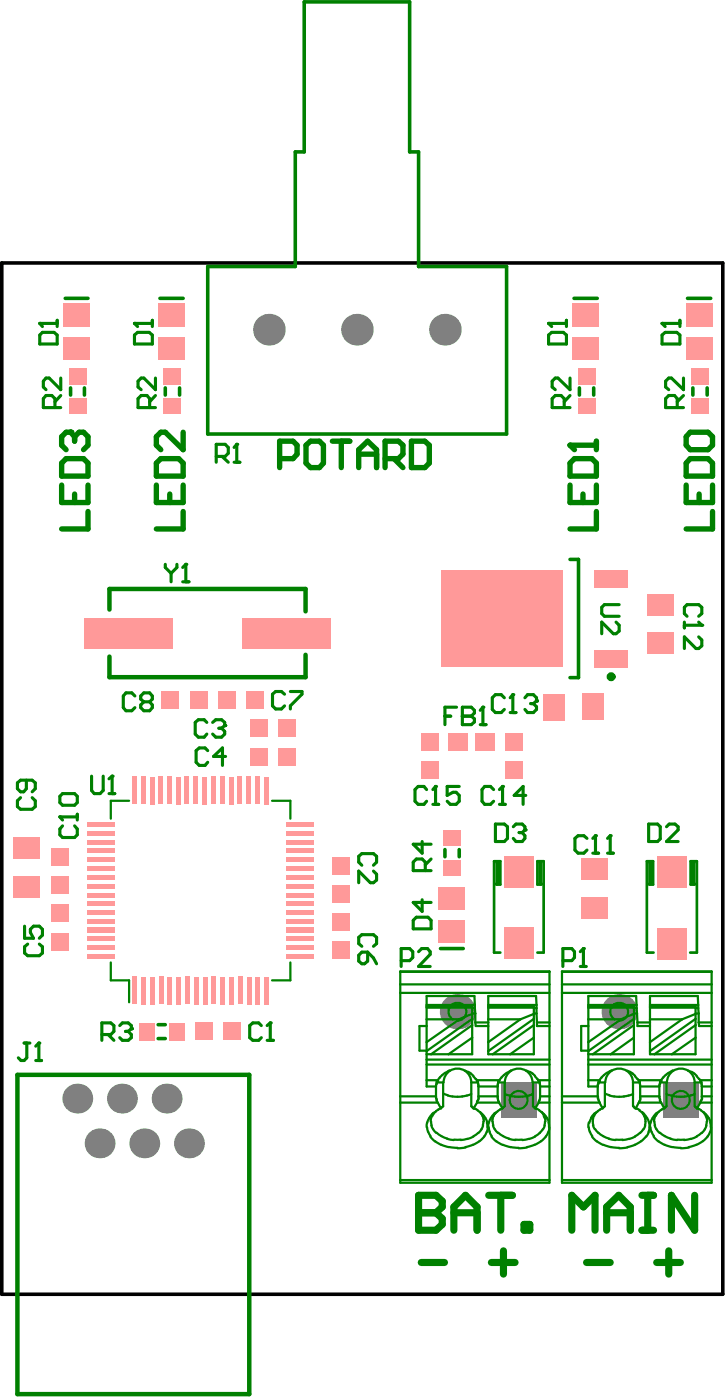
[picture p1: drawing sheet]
<svg xmlns="http://www.w3.org/2000/svg" width="69mm" height="132mm" viewBox="0 0 69 132" stroke-linecap="round" stroke-linejoin="round" font-family="sans-serif">
<path d="M.2 24.8h68.1v97.5h-68.1z" fill="none" stroke="#808080" stroke-width=".09"/>
<path d="M.2 24.8h68.1v97.5h-68.1z" fill="none" stroke="#000" stroke-width=".34"/>
<g fill="#808080">
<circle cx="13.6" cy="108" r="1.41"/>
<circle cx="11.5" cy="103.8" r="1.41"/>
<circle cx="7.3" cy="103.8" r="1.41"/>
<circle cx="15.7" cy="103.8" r="1.41"/>
<circle cx="25.4" cy="31.2" r="1.5"/>
<circle cx="33.7" cy="31.2" r="1.5"/>
<circle cx="9.4" cy="108" r="1.41"/>
<circle cx="17.9" cy="108" r="1.41"/>
<circle cx="43.2" cy="95.6" r="1.67"/>
<circle cx="58.5" cy="95.6" r="1.67"/>
<circle cx="42" cy="31.2" r="1.5"/>
</g>
<g fill="#808080">
<path d="M47.4 102.3h3.3v3.3h-3.3z" fill-rule="evenodd"/>
<path d="M62.6 102.3h3.4v3.3h-3.4z" fill-rule="evenodd"/>
</g>
<g fill="#f99">
<path d="M6.5 37.7h1.6v1.5h-1.6z" fill-rule="evenodd"/>
<path d="M12.5 73.4h.4v2.6h-.4z" fill-rule="evenodd"/>
<path d="M13.3 73.4h.5v2.6h-.5z" fill-rule="evenodd"/>
<path d="M14.1 73.4h.5v2.6h-.5z" fill-rule="evenodd"/>
<path d="M15.8 73.4h.5v2.6h-.5z" fill-rule="evenodd"/>
<path d="M16.6 73.4h.5v2.6h-.5z" fill-rule="evenodd"/>
<path d="M17.4 73.4h.5v2.6h-.5z" fill-rule="evenodd"/>
<path d="M19.1 73.4h.5v2.6h-.5z" fill-rule="evenodd"/>
<path d="M19.9 73.4h.5v2.6h-.5z" fill-rule="evenodd"/>
<path d="M20.8 73.4h.4v2.6h-.4z" fill-rule="evenodd"/>
<path d="M22.4 73.4h.5v2.6h-.5z" fill-rule="evenodd"/>
<path d="M23.3 73.4h.4v2.6h-.4z" fill-rule="evenodd"/>
<path d="M24.1 73.4h.5v2.6h-.5z" fill-rule="evenodd"/>
<path d="M23.6 70.7h1.7v1.6h-1.7z" fill-rule="evenodd"/>
<path d="M23.6 68h1.7v1.7h-1.7z" fill-rule="evenodd"/>
<path d="M26.3 70.7h1.6v1.6h-1.6z" fill-rule="evenodd"/>
<path d="M26.3 68h1.6v1.7h-1.6z" fill-rule="evenodd"/>
<path d="M6.5 34.8h1.6v1.6h-1.6z" fill-rule="evenodd"/>
<path d="M13.2 96.7h1.4v1.6h-1.4z" fill-rule="evenodd"/>
<path d="M14.2 92.3h.4v2.6h-.4z" fill-rule="evenodd"/>
<path d="M13.3 92.3h.5v2.6h-.5z" fill-rule="evenodd"/>
<path d="M12.5 92.3h.5v2.6h-.5z" fill-rule="evenodd"/>
<path d="M16 96.7h1.5v1.6h-1.5z" fill-rule="evenodd"/>
<path d="M17.5 92.3h.4v2.6h-.4z" fill-rule="evenodd"/>
<path d="M16.7 92.3h.4v2.6h-.4z" fill-rule="evenodd"/>
<path d="M15.8 92.3h.5v2.6h-.5z" fill-rule="evenodd"/>
<path d="M20.8 92.3h.5v2.6h-.5z" fill-rule="evenodd"/>
<path d="M20 92.3h.4v2.6h-.4z" fill-rule="evenodd"/>
<path d="M19.2 92.3h.4v2.6h-.4z" fill-rule="evenodd"/>
<path d="M24.1 92.3h.5v2.6h-.5z" fill-rule="evenodd"/>
<path d="M23.3 92.3h.5v2.6h-.5z" fill-rule="evenodd"/>
<path d="M22.5 92.3h.4v2.6h-.4z" fill-rule="evenodd"/>
<path d="M23.3 65.3h1.6v1.7h-1.6z" fill-rule="evenodd"/>
<path d="M39.8 69.3h1.6v1.7h-1.6z" fill-rule="evenodd"/>
<path d="M39.8 71.9h1.6v1.7h-1.6z" fill-rule="evenodd"/>
<path d="M8.2 89.3h2.6v.5h-2.6z" fill-rule="evenodd"/>
<path d="M8.2 88.5h2.6v.5h-2.6z" fill-rule="evenodd"/>
<path d="M8.2 87.6h2.6v.6h-2.6z" fill-rule="evenodd"/>
<path d="M4.8 88.2h1.7v1.6h-1.7z" fill-rule="evenodd"/>
<path d="M8.2 86h2.6v.5h-2.6z" fill-rule="evenodd"/>
<path d="M8.2 85.1h2.6v.5h-2.6z" fill-rule="evenodd"/>
<path d="M8.2 84.3h2.6v.5h-2.6z" fill-rule="evenodd"/>
<path d="M8.2 82.7h2.6v.4h-2.6z" fill-rule="evenodd"/>
<path d="M8.2 81.8h2.6v.5h-2.6z" fill-rule="evenodd"/>
<path d="M8.2 81h2.6v.5h-2.6z" fill-rule="evenodd"/>
<path d="M8.2 80.2h2.6v.4h-2.6z" fill-rule="evenodd"/>
<path d="M8.2 79.4h2.6v.4h-2.6z" fill-rule="evenodd"/>
<path d="M8.2 78.5h2.6v.5h-2.6z" fill-rule="evenodd"/>
<path d="M8.2 77.7h2.6v.4h-2.6z" fill-rule="evenodd"/>
<path d="M14.9 73.4h.5v2.6h-.5z" fill-rule="evenodd"/>
<path d="M18.3 73.4h.4v2.6h-.4z" fill-rule="evenodd"/>
<path d="M21.6 73.4h.5v2.6h-.5z" fill-rule="evenodd"/>
<path d="M24.9 73.4h.5v2.6h-.5z" fill-rule="evenodd"/>
<path d="M15.4 37.7h1.7v1.5h-1.7z" fill-rule="evenodd"/>
<path d="M31.4 83.7h1.7v1.6h-1.7z" fill-rule="evenodd"/>
<path d="M31.4 81h1.7v1.7h-1.7z" fill-rule="evenodd"/>
<path d="M41.5 87h2.4v2.1h-2.4z" fill-rule="evenodd"/>
<path d="M41.5 83.8h2.4v2.2h-2.4z" fill-rule="evenodd"/>
<path d="M41.9 81.3h1.7v1.4h-1.7z" fill-rule="evenodd"/>
<path d="M55 81.1h2.5v2h-2.5z" fill-rule="evenodd"/>
<path d="M56.2 53.9h3.2v1.6h-3.2z" fill-rule="evenodd"/>
<path d="M65.3 37.7h1.7v1.5h-1.7z" fill-rule="evenodd"/>
<path d="M54.6 37.7h1.7v1.5h-1.7z" fill-rule="evenodd"/>
<path d="M8.2 90.2h2.6v.4h-2.6z" fill-rule="evenodd"/>
<path d="M8.2 86.8h2.6v.5h-2.6z" fill-rule="evenodd"/>
<path d="M8.2 83.5h2.6v.5h-2.6z" fill-rule="evenodd"/>
<path d="M4.8 82.8h1.7v1.7h-1.7z" fill-rule="evenodd"/>
<path d="M1.3 82.8h2.5v2h-2.5z" fill-rule="evenodd"/>
<path d="M4.8 85.5h1.7v1.6h-1.7z" fill-rule="evenodd"/>
<path d="M1.3 79.1h2.5v2.1h-2.5z" fill-rule="evenodd"/>
<path d="M6 28.7h2.4v2.2h-2.4z" fill-rule="evenodd"/>
<path d="M6 31.9h2.4v2.1h-2.4z" fill-rule="evenodd"/>
<path d="M18.4 96.6h1.7v1.7h-1.7z" fill-rule="evenodd"/>
<path d="M21.1 96.6h1.7v1.7h-1.7z" fill-rule="evenodd"/>
<path d="M25 92.3h.5v2.6h-.5z" fill-rule="evenodd"/>
<path d="M21.7 92.3h.4v2.6h-.4z" fill-rule="evenodd"/>
<path d="M18.3 92.3h.5v2.6h-.5z" fill-rule="evenodd"/>
<path d="M15 92.3h.4v2.6h-.4z" fill-rule="evenodd"/>
<path d="M15.3 65.3h1.6v1.7h-1.6z" fill-rule="evenodd"/>
<path d="M17.9 65.3h1.7v1.7h-1.7z" fill-rule="evenodd"/>
<path d="M20.6 65.3h1.7v1.7h-1.7z" fill-rule="evenodd"/>
<path d="M15.4 34.8h1.7v1.6h-1.7z" fill-rule="evenodd"/>
<path d="M15 28.7h2.5v2.2h-2.5z" fill-rule="evenodd"/>
<path d="M15 31.9h2.5v2.1h-2.5z" fill-rule="evenodd"/>
<path d="M31.4 86.3h1.7v1.6h-1.7z" fill-rule="evenodd"/>
<path d="M31.4 89h1.7v1.6h-1.7z" fill-rule="evenodd"/>
<path d="M47.6 87.6h2.8v3h-2.8z" fill-rule="evenodd"/>
<path d="M41.9 78.4h1.7v1.5h-1.7z" fill-rule="evenodd"/>
<path d="M47.7 69.3h1.7v1.7h-1.7z" fill-rule="evenodd"/>
<path d="M47.7 71.9h1.7v1.7h-1.7z" fill-rule="evenodd"/>
<path d="M42.4 69.3h1.8v1.6h-1.8z" fill-rule="evenodd"/>
<path d="M44.9 69.3h1.8v1.6h-1.8z" fill-rule="evenodd"/>
<path d="M62.1 87.7h2.8v2.9h-2.8z" fill-rule="evenodd"/>
<path d="M55 84.8h2.5v2h-2.5z" fill-rule="evenodd"/>
<path d="M61.2 56.2h2.5v2h-2.5z" fill-rule="evenodd"/>
<path d="M61.2 59.8h2.5v1.9h-2.5z" fill-rule="evenodd"/>
<path d="M56.1 61.5h3.2v1.6h-3.2z" fill-rule="evenodd"/>
<path d="M65.3 34.8h1.7v1.6h-1.7z" fill-rule="evenodd"/>
<path d="M64.8 28.7h2.5v2.2h-2.5z" fill-rule="evenodd"/>
<path d="M64.8 31.9h2.5v2.1h-2.5z" fill-rule="evenodd"/>
<path d="M54.6 34.8h1.7v1.6h-1.7z" fill-rule="evenodd"/>
<path d="M4.8 80.2h1.7v1.6h-1.7z" fill-rule="evenodd"/>
<path d="M47.6 80.9h2.8v3h-2.8z" fill-rule="evenodd"/>
<path d="M51.3 65.6h2.1v2.5h-2.1z" fill-rule="evenodd"/>
<path d="M41.7 53.9h11.4v9.1h-11.4z" fill-rule="evenodd"/>
<path d="M62.1 80.9h2.8v2.9h-2.8z" fill-rule="evenodd"/>
<path d="M55 65.6h2v2.5h-2z" fill-rule="evenodd"/>
<path d="M27.1 87.6h2.6v.6h-2.6z" fill-rule="evenodd"/>
<path d="M27.1 88.5h2.6v.5h-2.6z" fill-rule="evenodd"/>
<path d="M27.1 89.3h2.6v.5h-2.6z" fill-rule="evenodd"/>
<path d="M27.1 84.3h2.6v.5h-2.6z" fill-rule="evenodd"/>
<path d="M27.1 85.1h2.6v.5h-2.6z" fill-rule="evenodd"/>
<path d="M27.1 86h2.6v.5h-2.6z" fill-rule="evenodd"/>
<path d="M27.1 80.2h2.6v.4h-2.6z" fill-rule="evenodd"/>
<path d="M27.1 81h2.6v.5h-2.6z" fill-rule="evenodd"/>
<path d="M27.1 81.8h2.6v.5h-2.6z" fill-rule="evenodd"/>
<path d="M27.1 82.7h2.6v.4h-2.6z" fill-rule="evenodd"/>
<path d="M27.1 77.7h2.6v.4h-2.6z" fill-rule="evenodd"/>
<path d="M27.1 78.5h2.6v.5h-2.6z" fill-rule="evenodd"/>
<path d="M27.1 79.4h2.6v.4h-2.6z" fill-rule="evenodd"/>
<path d="M8 58.4h8.3v2.8h-8.3z" fill-rule="evenodd"/>
<path d="M27.1 83.5h2.6v.5h-2.6z" fill-rule="evenodd"/>
<path d="M27.1 86.8h2.6v.5h-2.6z" fill-rule="evenodd"/>
<path d="M27.1 90.2h2.6v.4h-2.6z" fill-rule="evenodd"/>
<path d="M22.9 58.4h8.3v2.8h-8.3z" fill-rule="evenodd"/>
<path d="M54.1 28.7h2.5v2.2h-2.5z" fill-rule="evenodd"/>
<path d="M54.1 31.9h2.5v2.1h-2.5z" fill-rule="evenodd"/>
</g>
<g fill="none" stroke="#008000" stroke-width=".34">
<path d="M28.7 .2h10v14.2h.9v10.8h8.3v15.8h-28.3v-15.8h8.3v-10.8h.8zM6.2 28.2h2.1M6.7 36.7v.6M8 36.7v.6M15.1 28.2h2.2M15.6 36.7v.6M17 36.7v.6M54.2 28.2h2.2M54.7 36.7v.6M56.1 36.7v.6M65 28.2h2.2M65.5 36.7v.6"/>
<path d="M66.8 36.7v.6M53.9 52.9h.8v11.1h-.8M14.9 98.1h.7M14.9 96.8h.7M41.6 89.6h2.2M42 80.3v.7M43.4 80.3v.7"/>
</g>
<g fill="none" stroke="#008000" stroke-width=".21">
<path d="M12.2 75.7h-1.7v1.7M25.7 75.7h1.7v1.7M10.5 90.9v1.7h1.7v2.1M27.4 90.9v1.7h-1.7M37.8 91.8h14.1v20h-14.1zM37.8 93.8h14.1M37.8 93h14.1M37.8 91.8h14.1M40.3 95.1h4.3v4.5h-4.3M40.3 97h-.7v2.3h.7M40.3 96.3h3.1M40.3 95h4.6"/>
<path d="M40.3 95.2h4.3M43.4 96.3l-3.1 2.2M44.6 95.8l-1.2 .5M44.6 95.3h.3M44.6 95.8h.3M44.6 98.1l-2.2 1.5M44.6 96.9l-3.9 2.7M44.6 96.3l-4.3 3M44.9 95l-.1-.9h-4.5v8.6h.9v1M44.9 95v.3M44.9 95.3v.5M44.9 95.8v.8"/>
<path d="M44.9 96.6h1.2M44.9 96.6l.1 .4h1.1M46.1 96.3h3.1M46.1 95h4.6M46.1 95.2h4.3M49.2 96.3l-3.1 2.2M50.4 95.3h.3M50.4 95.8h.3M50.4 98.1l-2.2 1.5M50.4 95.8l-1.2 .5M50.4 96.9l-3.8 2.7M50.4 96.3l-4.3 3"/>
<path d="M50.7 95v-.9h-4.6v5.5h4.3v-4.5h-4.3M50.7 95v.8M50.7 95.8v.8M50.7 96.6h1.2M50.7 96.6v.4h1.2M53.1 91.8h14.1v20h-14.1zM53.1 93.8h14.1M53.1 93h14.1M53.1 91.8h14.1M55.6 95.1h4.3v4.5h-4.3M55.6 97h-.7v2.3h.7M55.6 96.3h3.1"/>
<path d="M55.6 95h4.6M55.6 95.2h4.3M58.7 96.3l-3.1 2.2M59.9 95.3h.3M59.9 95.8h.3M59.9 95.8l-1.2 .5M59.9 98.1l-2.2 1.5M59.9 96.9l-3.9 2.7M59.9 96.3l-4.3 3M60.2 95l-.1-.9h-4.5v8.6h.9v.9M60.2 95v.3M60.2 95.3v.5"/>
<path d="M60.2 95.8v.8M60.2 96.6h1.2M60.2 96.6v.4h1.2M61.4 96.3h3.1M61.4 95h4.6M61.4 95.2h4.3M64.5 96.3l-3.1 2.2M65.7 95.3h.3M65.7 95.8h.3M65.7 98.1l-2.2 1.5M65.7 95.8l-1.2 .5M65.7 96.9l-3.9 2.7"/>
<path d="M65.7 96.3l-4.3 3M66 95l-.1-.9h-4.5v5.5h4.3v-4.5h-4.3M66 95v.3M66 95.3v.5M66 96.6h1.2M66 96.6l.1 .4h1.1M66 95.8v.8M37.8 104.2h3.6l.3 .5 .1-.1M37.8 103.6h3.4M37.8 111.5h14.1M40.3 102.1h1.1M40.3 100.6h11.6"/>
<path d="M40.3 100.1h11.6M40.9 105.2h.1M41.3 102.2v.1M41.3 102.3h-.1M41.3 102.3h.6v2.2M41.3 102.2h.1M42.5 101.1l-.2 .1M45 101.9l.1 .2M45.1 102.1h2.1M45.1 102.1h.1M45.1 104.1v.1M45.1 104.2l-.4 .5 .2 .1"/>
<path d="M45.1 104.2h2.1l.3 .5 .1-.1M45.1 102.2h.1M45.2 102.3h-.7v2.2l.2 .1M45.2 102.7h1.8v1M45.2 102.6v1h1.8M46.8 105.2h-.1M47.1 102.3h.6v2.2M47.1 102.3h.1M47.1 102.2v.1M47.1 102.2h.1M48.2 103.5l.1 .1M48.3 101.1l-.1 .1"/>
<path d="M50.4 103.3l-.2 .1M50.8 101.9l.1 .2M50.9 102.1h1M50.9 102.1h.1M50.9 104.2l-.3 .5 .1 .1M50.9 104.1v.1M50.9 104.2h1M51 102.2h.1M51 102.3h-.6v2.2l.1 .1M51 102.7h.9M51 102.6v1h.9M53.1 104.2h3.5l.3 .5 .2-.1"/>
<path d="M53.1 103.6h3.4M53.1 111.5h14.1M55.6 102.1h1M55.6 100.6h11.6M55.6 100.1h11.6M56.3 105.2h-.2M56.5 103.6v.1M56.6 102.3h.6v2.2M56.6 102.2v.1M56.6 102.2h.1M57.8 101.1l-.2 .1M60.2 101.9l.2 .2"/>
<path d="M60.4 102.1h2.1M60.4 104.2h2.1l.3 .5 .1-.1M60.4 104.2l-.3 .5 .1 .1M60.4 102.1h.1M60.4 104.1v.1M60.4 102.2h.1M60.4 102.3h-.6v2.2l.1 .1M60.5 102.7h1.8v1M60.5 102.6v1h1.8M62.1 105.2h-.1M62.4 102.3h.6v2.2M62.4 102.3h-.1"/>
<path d="M62.4 102.2v.1M62.4 102.2h.1M63.4 103.5l.2 .1M63.6 101.1l-.2 .1M65.6 103.3v.1M66.1 101.9l.1 .2M66.2 102.1h1M66.2 104.2h1M66.2 102.1h.1M66.2 104.1v.1M66.2 104.2l-.3 .5 .1 .1M66.2 102.2h.1"/>
<path d="M66.3 102.3h-.7v2.2l.2 .1M66.3 102.7h.9M66.3 102.6v1h.9"/>
</g>
<path d="M46.8 83.5h.3v-2h-.2v2.1h.4v-2.2h-.6v8.6h.6M51.3 83.5h-.3v-2h.1v2.1h-.3v-2.2h.6v8.6h-.6M61.2 83.5h.3v-2h-.1v2.1h.3v-2.2h-.6v8.6h.7M65.8 83.5h-.4v-2h.2v2.1h-.3v-2.2h.6v8.6h-.7" fill="none" stroke="#008000" stroke-width=".25"/>
<path d="M10.3 57.6v-1.9h18.6v2.1M28.9 61.9v2.1h-18.6v-2M1.6 101.6h22v30.1h-22z" fill="none" stroke="#008000" stroke-width=".42"/>
<g fill="none" stroke="#008000" stroke-width=".3">
<path d="M3.8 30.6h.1M3.8 30.6h1.6M3.8 30.6l.2 .3M4 31.4h1.1l.3 .3v.8h-1.6v-.8zM5.2 38.5v-.8l-.3-.3h-.6l-.2 .3v.8h1.6M5.4 30.3v.6M5.7 35.7v1.1l-1.1-1.1h-.3l-.2 .3v.6l.2 .2M5.7 37.4l-.5 .6M12.7 30.6h.1M12.7 31.7l.3-.3h1.1l.3 .3v.8h-1.7zM12.7 30.6h1.7M12.7 30.6l.3 .3"/>
<path d="M14.1 38.5v-.8l-.2-.3h-.6l-.3 .3v.8h1.7M14.4 30.3v.6M14.7 35.7v1.1l-1.1-1.1h-.3l-.3 .3v.6l.3 .2M14.7 37.4l-.6 .6M51.8 30.6h.1M51.8 31.7l.3-.3h1.1l.3 .3v.8h-1.7zM51.8 30.6h1.7M51.8 30.6l.3 .3M53.5 30.3v.6M62.6 30.6h.1M62.6 31.7l.3-.3h1.1l.2 .3v.8h-1.6zM62.6 30.6h1.6"/>
<path d="M62.6 30.6l.3 .3M64 38.5v-.8l-.3-.3h-.5l-.3 .3v.8h1.7M64.2 30.3v.6M64.6 35.7v1.1l-1.2-1.1h-.2l-.3 .3v.6l.3 .2M64.6 37.4l-.6 .6M15.6 53.3v.3l.6 .6M16.2 54.2v.8M16.7 53.3v.3l-.5 .6M17.3 55h.6M17.6 53.3h.1M17.6 53.3v1.7M17.6 53.3l-.3 .3"/>
<path d="M20.4 43.1h.9l.3-.3v-.5l-.3-.3h-.9v1.7M21 43.1l.6 .6M22.1 43.7h.6M22.4 42h.1M22.4 42v1.7M22.4 42l-.3 .3M58.2 58.8l.3 .3v.5l-.3 .3h-.2l-1.1-1.1v1.1M58.5 57.1h-1.4l-.2 .3v.6l.2 .2h1.4M64.7 58.8v.5M64.7 59.1h1.6M64.9 58.2l-.2-.2v-.6l.2-.3h1.1l.3 .3v.6l-.3 .2M66 58.8l.3 .3"/>
<path d="M66.3 59.1h.1M1.9 75.4l-.3 .3v.5l.3 .3h1.1l.3-.3v-.5l-.3-.3M2.5 73.7v.8l-.3 .3h-.3l-.3-.3v-.5l.3-.3h1.1l.3 .3v.5l-.3 .3M5.7 77.2h.1M5.7 77.2h1.6M5.7 77.2l.2 .3M5.9 78l-.2 .3v.6l.2 .2h1.1l.3-.2v-.6l-.3-.3M5.9 75h1.1l.3 .2v.6l-.3 .3h-1.1l-.2-.3v-.6zM7.3 76.9v.6M8.7 73.3v1.4l.2 .3h.6l.3-.3v-1.4M10.3 75h.5M10.6 73.3h.1"/>
<path d="M10.6 73.3v1.7M10.6 73.3l-.3 .3M19.5 68.3l-.2-.3h-.6l-.3 .3v1.1l.3 .3h.6l.2-.3M19.6 70.9l-.2-.2h-.6l-.3 .2v1.1l.3 .3h.6l.2-.3M20.1 68.3l.3-.3h.5l.3 .3v.3M20.7 68.8h.2M20.9 68.8l.3 .3v.3l-.3 .3h-.5l-.3-.3M21.2 68.6h.1M21.2 68.6l-.3 .2M21.3 71.5h-1.1l.8-.8v1.6M42 67.7h.6M43.1 66.8h-1.1v1.7"/>
<path d="M43.7 67.7h.1M43.7 66.8h.8l.3 .3v.3l-.3 .3 .3 .2v.3l-.3 .3h-.8zM43.7 67.7h.8M45.4 68.5h.5M45.6 66.8h.1M45.6 66.8v1.7M45.6 66.8l-.2 .3M46.6 74.6l-.3-.3h-.5l-.3 .3v1.1l.3 .3h.5l.3-.3M46.8 77.9h.9l.3 .2v1.1l-.3 .3h-.9zM47.2 76h.5M47.5 74.3h.1M47.5 74.3v1.7"/>
<path d="M47.5 74.3l-.3 .3M47.7 65.9l-.3-.3h-.6l-.3 .3v1.1l.3 .3h.6l.3-.3M48.2 67.3h.6M48.5 65.6h.1M48.5 65.6v1.7M48.5 65.6l-.3 .3M48.5 78.1l.3-.2h.5l.3 .2v.3M49.1 78.7h.2M49.3 78.7l.3 .3v.2l-.3 .3h-.5l-.3-.3M49.6 78.4h.1M49.6 78.4l-.3 .3M49.6 65.9l.3-.3h.5l.3 .3v.3"/>
<path d="M49.7 75.2h-1.1l.8-.9v1.7M50.1 66.5h.3M50.4 66.5l.3 .3v.2l-.3 .3h-.5l-.3-.3M50.7 66.2h.1M50.7 66.2l-.3 .3M61.3 77.9h.8l.3 .2v1.2l-.3 .2h-.8zM63 78.1l.2-.2h.6l.3 .2v.3l-1.1 1.1h1.1M66 60.2l.3 .3v.5l-.3 .3h-.2l-1.1-1.1v1.1M2.3 98.6h.5M2.3 87.5v1.2h.9l-.3-.6v-.3l.3-.3h.5l.3 .3v.6l-.3 .3M2.5 98.6v1.4l-.2 .2h-.3l-.3-.2M2.6 89.2l-.3 .3v.6l.3 .2h1.1l.3-.2v-.6l-.3-.3"/>
<path d="M3.7 98.6h.1M3.7 98.6v1.6M3.7 98.6l-.3 .3M9.6 97.8h.9l.3-.3v-.6l-.3-.2h-.9v1.6M10.2 97.8l.6 .5M11.3 96.9l.3-.2h.5l.3 .2v.3M11.9 97.5h.2M12.1 97.5l.3 .3v.3l-.3 .2h-.5l-.3-.2M12.4 97.2h.1M12.4 97.2l-.3 .3M24.7 96.9l-.3-.2h-.5l-.3 .2v1.2l.3 .2h.5l.3-.2M25.2 98.3h.6"/>
<path d="M25.5 96.7h.1M25.5 96.7v1.6M25.5 96.7l-.3 .2M34.2 89.4l-.3-.2v-.6l.3-.3h1.1l.3 .3v.6l-.3 .2M34.2 81.8l-.3-.3v-.6l.3-.2h1.1l.3 .2v.6l-.3 .3M34.2 90h.5v.8l-.3 .3h-.2l-.3-.3v-.5zM34.7 90l.6 .5 .3 .6M35.3 82.3l.3 .3v.6l-.3 .2h-.3l-1.1-1.1v1.1M53.2 90.8h.8l.3-.3v-.6l-.3-.3h-.8v1.7M54.8 91.3h.6M55.1 89.6h.1M55.1 89.6v1.7"/>
<path d="M55.1 89.6l-.3 .3M3.4 100.2h.5"/>
</g>
<path d="M55.4 119.3h2.3M62.1 119.3h2.2M63.2 118.2v2.2" fill="none" stroke="#008000" stroke-width=".68"/>
<path d="M5.8 45.8v1.7h2.5v-1.7M6.2 43.3h1.7l.4 .5v1.2h-2.5v-1.2zM6.7 40.8h-.5l-.4 .5v.8l.4 .4M7 46.7v.8M8.3 48.3v1.7h-2.5" fill="none" stroke="#008000" stroke-width=".51"/>
<circle cx="6.7" cy="40.8" r=".25" fill="#008000"/>
<path d="M6.7 40.8l.3 .5M7 41.3v.4M7 41.3l.5-.5h.4l.4 .5v.8l-.4 .4M14.8 45.8v1.7h2.5v-1.7M15.2 43.3h1.7l.4 .5v1.2h-2.5v-1.2zM16 46.7v.8M17.3 40.8v1.7l-1.7-1.7h-.4l-.4 .5v.8l.4 .4M17.3 48.3v1.7h-2.5" fill="none" stroke="#008000" stroke-width=".51"/>
<path d="M12.7 65.8l-.2-.3h-.6l-.2 .3v1.1l.2 .3h.6l.2-.3M13.6 66.3l-.3-.2v-.3l.3-.3h.5l.3 .3v.3l-.3 .2M13.6 66.3l-.3 .3v.3l.3 .3h.5l.3-.3v-.3l-.3-.3M13.6 66.3h.5M40.3 74.6l-.2-.3h-.6l-.3 .3v1.1l.3 .3h.6l.2-.3M40.9 76h.6M41.2 74.3h.1M41.2 74.3v1.7M41.2 74.3l-.3 .3M43.4 74.3h-1.1v.9l.5-.3h.3l.3 .3v.5l-.3 .3h-.5l-.3-.3" fill="none" stroke="#008000" stroke-width=".3"/>
<path d="M39.6 112.9v3.3h1.6l.6-.5v-.6l-.6-.5h-1.6" fill="none" stroke="#008000" stroke-width=".68"/>
<circle cx="39.6" cy="114.6" r=".34" fill="#008000"/>
<g fill="none" stroke="#008000" stroke-width=".68">
<path d="M39.6 112.9h1.6l.6 .6v.5l-.6 .6h-1.6M39.8 119.3h2.2M42.9 114.6h2.2M42.9 116.2v-2.2l1.1-1.1 1.1 1.1v2.2M46.2 112.9h2.2M46.4 119.3h2.3M47.3 112.9v3.3M47.6 118.2v2.2M49.5 115.7h.6v.5h-.6zM54 116.2v-3.3l1.1 1.1 1.1-1.1v3.3M57.3 114.6h2.3M57.3 116.2v-2.2l1.2-1.1 1.1 1.1v2.2"/>
<path d="M60.7 112.9h1.1M60.7 116.2h1.1M61.2 112.9v3.3M65.6 112.9v3.3l-2.2-3.3v3.3"/>
</g>
<g fill="none" stroke="#008000" stroke-width=".3">
<path d="M26.9 65.6l-.3-.3h-.6l-.3 .3v1.1l.3 .3h.6l.3-.3M27.4 65.3h1.1v.3l-1.1 1.1v.3M55.5 79.2l-.3-.2h-.6l-.3 .2v1.1l.3 .3h.6l.3-.3M56.3 79h.1M56.3 79v1.6M56.3 79l-.3 .2M57.7 79h.1M57.7 79v1.6M57.7 79l-.3 .2M37.9 90.8h.8l.3-.3v-.6l-.3-.3h-.8v1.7M39.3 86.7h1.1l.3 .3v.8h-1.7v-.8zM39.6 89.9l.2-.3h.6l.3 .3v.3l-1.1 1.1h1.1"/>
<path d="M39.9 85v1.1l-.9-.8h1.7M56 80.6h.6M57.4 80.6h.6"/>
</g>
<path d="M53.9 45.8v1.7h2.5v-1.7M53.9 42.1h2.5M54.3 43.3h1.6l.5 .5v1.2h-2.5v-1.2zM55.1 46.7v.8M56.4 48.3v1.7h-2.5M56.4 41.7v.8" fill="none" stroke="#008000" stroke-width=".51"/>
<circle cx="53.9" cy="42.1" r=".25" fill="#008000"/>
<g fill="none" stroke="#008000" stroke-width=".51">
<path d="M26.4 43.3h1.3l.4-.4v-.8l-.4-.4h-1.3v2.5M28.9 42.1l.4-.4h.9l.4 .4v1.7l-.4 .4h-.9l-.4-.4zM31.4 41.7h1.7M32.3 41.7v2.5M33.9 44.2v-1.7l.8-.8 .9 .8v1.7M33.9 42.9h1.7M36.4 43.3h1.3l.4-.4v-.8l-.4-.4h-1.3v2.5M37.2 43.3l.9 .9M38.9 41.7h1.2l.5 .4v1.7l-.5 .4h-1.2zM53.9 42.1l.4 .4M64.8 45.8v1.7h2.5v-1.7M65.2 43.3h1.7l.4 .5v1.2h-2.5v-1.2z"/>
<path d="M65.2 40.8h1.7l.4 .5v.8l-.4 .4h-1.7l-.4-.4v-.8zM66.1 46.7v.8M67.3 48.3v1.7h-2.5"/>
</g>
<path d="M53.3 38.5v-.8l-.3-.3h-.5l-.3 .3v.8h1.7M53.9 35.7v1.1l-1.2-1.1h-.2l-.3 .3v.6l.3 .2M53.9 37.4l-.6 .6M39.9 79.5v1.1l-.9-.8h1.7M40.2 82.3v-.8l-.3-.3h-.6l-.3 .3v.8h1.7M40.7 81.2l-.5 .5" fill="none" stroke="#008000" stroke-width=".3"/>
<g fill="none" stroke="#008000" stroke-width=".21">
<path d="M42.8 96.3a.85 .85 0 0 1-.1-1.4 .85 .85 0 0 1 1.3 .4 .85 .85 0 0 1-.8 1.1M58.1 96.3a.85 .85 0 0 1-.1-1.4 .85 .85 0 0 1 1.3 .4 .85 .85 0 0 1-.8 1.1M40.4 106.5l.1 .5M40.4 106.1l-.1 .4M40.5 106.9l.2 .5M40.5 105.7l-.1 .4M40.7 107.4l.4 .5M40.7 106l.1 .3M40.7 105.6v.4M40.8 106.3l.4 .8M40.8 105.4l-.1 .2M40.9 105.2l-.3 .4"/>
<path d="M41 105.1l-.1 .3M41.1 107.8l.6 .4M41.2 105l-.2 .2M41.2 103.7v.1M41.2 102.4v.3M41.2 104l.1 .1M41.3 107l.4 .4M41.3 103.8v.2M41.3 102.2h.1M41.3 102.3v.2M41.3 104.1l.1 .1M41.4 102.1l-.1 .1"/>
<path d="M41.4 104.9l-.2 .1M41.7 104.7l-.3 .1M41.7 108.2l.7 .2M41.7 107.4l.6 .2M41.8 101.6l-.4 .5M41.9 104.5l-.1 .1M41.9 103.3l.4 .2M41.9 102.3a1.31 1.31 0 0 1 1.3-1.3 1.31 1.31 0 0 1 1.3 1.3M42.1 101.4l-.3 .2M42.3 107.6l.6 .1M42.3 101.2l-.2 .2M42.5 108.4l.7 .1"/>
<path d="M42.9 107.7h.6M43.9 101.2l.3 .1M44 108.4l-.8 .1M44.1 103.5l-.9 .1-.9-.1M44.2 107.6l-.7 .1M44.2 101.3l.3 .2M44.5 101.4l.2 .3M44.5 103.4l-.4 .1M44.6 104.7h.1M44.7 101.7l.2 .3M44.7 107.4l-.5 .2M44.9 104.8l.2 .1"/>
<path d="M45.1 102.1v.1M45.1 104v.1M45.1 102.2v.1M45.1 104.9l.3 .2M45.1 102.2h.1M45.2 102.3v.2M45.2 103.9l-.1 .1M45.2 107l-.5 .4M45.2 102.5v.1M45.2 103.6v.2M45.2 103.8v.1M45.3 105.1l.2 .2"/>
<path d="M45.4 105.1l.1 .2M45.5 105.3l.2 .3M45.5 106.7l-.3 .4M45.6 105.3l.3 .3 .1 .5M45.7 106.4l-.2 .3M45.7 105.6v.4M45.7 106l-.1 .3M45.8 107.4a2.88 2.88 0 0 1-1.8 1M46 106.1l.1 .4M46.1 106.5l-.1 .5-.2 .4M46.2 106.5l.1 .5M46.2 106.1l-.1 .4"/>
<path d="M46.2 106.9l.3 .5M46.4 105.7l-.2 .4M46.4 107.4l.3 .3 .8 .5M46.6 106v.3M46.6 105.6l-.1 .4M46.6 106.3l.4 .8M46.7 105.2l-.3 .4M46.7 105.3l-.1 .3M46.9 105.1l-.1 .2M47 105l-.2 .2M47 103.7l.1 .3M47 102.4v.3"/>
<path d="M47.1 102.3l-.1 .2M47.1 104v.1M47.1 107l.4 .4M47.1 102.2h.1M47.1 104.1l.1 .1M47.2 104.9l-.2 .1M47.4 101.8l-.3 .4M47.5 104.7l-.3 .1M47.5 108.2l.7 .2 .8 .1M47.5 107.4l.6 .2M47.6 101.6l-.2 .2M47.7 103.4l.5 .1"/>
<path d="M47.7 102.3a1.31 1.31 0 0 1 1.3-1.3 1.31 1.31 0 0 1 1.3 1.3M47.7 104.5l-.1 .1M47.9 101.4l-.3 .2M48.1 107.6l.6 .1M48.2 101.2l-.3 .2M48.3 103.6h.4M48.6 103.6h.8M48.7 107.7h.6M49.7 101.2l.3 .1M49.8 103.6h-.4M49.8 108.4l-.8 .1M50 107.6l-.6 .1"/>
<path d="M50 103.5l-.2 .1M50.1 101.3l.2 .2M50.3 103.4l-.3 .1M50.3 101.4l.3 .3M50.5 104.7h.1M50.6 101.7l.2 .3M50.6 107.4l-.6 .2M50.7 104.8l.3 .1M50.9 102.1v.1M50.9 104v.1M50.9 102.2l.1 .3M51 104.9l.2 .2"/>
<path d="M51 102.2h.1M51 107l-.4 .4M51 102.5v.1M51 103.8v.2M51 103.6v.2M51.2 105.1l.2 .2M51.2 105.1l.1 .2M51.3 105.3l.1 .1M51.4 105.5v.1M51.4 105.3l.3 .3 .2 .5M51.5 106.4l-.2 .3-.3 .4M51.5 105.6v.4"/>
<path d="M51.5 106l-.1 .3M51.6 107.4a2.88 2.88 0 0 1-1.8 1M51.8 106.1l.1 .4M51.9 106.5l-.1 .5-.2 .4M55.6 106.5l.1 .5 .3 .4M55.6 106.1v.4M55.9 105.7l-.2 .4M55.9 107.4l.3 .3 .8 .5M56 106.3l.2 .4M56.1 105.6v.7M56.1 105.4l-.1 .2M56.1 105.2l-.3 .4"/>
<path d="M56.2 106.7l.3 .4M56.3 105.1l-.2 .3M56.5 105l-.2 .2M56.5 103.7v.1M56.5 102.4v.3M56.5 107l.5 .4M56.5 103.8l.1 .2M56.6 102.3l-.1 .2M56.6 104v.1M56.6 102.2h.1M56.6 104.1l.1 .1M56.7 102.1l-.1 .1"/>
<path d="M56.9 104.7l-.4 .3M57 107.4l.6 .2M57 108.2l.7 .2 .8 .1M57.1 101.6l-.5 .5M57.2 104.5l-.1 .1M57.2 103.3l.4 .2M57.2 102.3a1.31 1.31 0 0 1 1.3-1.3 1.31 1.31 0 0 1 1.3 1.3M57.3 101.4l-.2 .2M57.5 107.6l.7 .1M57.6 103.5l.4 .1M57.6 101.2l-.2 .2M58 103.6h1"/>
<path d="M58.2 107.7h.6M59.2 101.2l.3 .1M59.3 108.4l-.8 .1M59.4 107.6l-.6 .1M59.5 101.3l.3 .2M59.8 101.4l.2 .3M59.8 103.4l-.9 .2M59.9 104.7h.1M60 101.7l.2 .3M60 108.2l-.7 .2M60 107.4l-.5 .2M60.2 104.8l.3 .1"/>
<path d="M60.4 102.1v.1M60.4 102.1h.1M60.4 104.9l.2 .2M60.4 102.2l.1 .3M60.4 104v.1M60.5 107l-.5 .4M60.5 102.5v.1M60.5 103.6v.2M60.5 103.8v.2M60.8 105.3l.1 .3M60.8 106.7l-.3 .4M60.8 105.3a1.68 1.68 0 0 1 .6 1.2"/>
<path d="M60.9 105.3l-.3-.2 .2 .2M60.9 105.6v.7M61 106.4l-.2 .3M61 107.4l-.4 .4-.6 .4M61.4 106.5l-.2 .6-.1 .3M61.5 106.5v.3l.3 .6M61.5 106.1l-.1 .4M61.7 105.7l-.2 .4M61.8 107.4l.4 .5 .6 .3M61.8 106l.1 .3M61.9 105.6l-.1 .4M61.9 106.3l.1 .4"/>
<path d="M61.9 105.4v.2M62 105.2l-.3 .4M62 106.7l.3 .4M62.1 105.3l-.1 .1M62.2 105.1l-.2 .2M62.3 105l-.2 .2M62.3 103.7v.1M62.3 102.4v.3M62.3 104l.2 .2M62.4 107l.4 .4M62.4 103.8v.2M62.4 102.2h.1"/>
<path d="M62.4 102.3v.2M62.8 104.7l-.5 .3M62.8 108.2l.7 .2M62.8 107.4l.6 .2M63 103.4l.5 .1M63 104.5l-.1 .1M63 102.3a1.31 1.31 0 0 1 1.3-1.3 1.31 1.31 0 0 1 1.3 1.3M63.2 101.4l-.5 .4-.3 .4M63.4 107.6l.6 .1M63.5 101.2l-.3 .2M63.6 108.4l.7 .1M63.6 103.6h.3"/>
<path d="M64 103.6h.7M64 107.7h.7M65 101.2l.3 .1M65.1 108.4l-.8 .1M65.3 107.6l-.7 .1M65.4 101.3l.4 .4M65.5 103.4l-.8 .2M65.7 104.7h.2M65.8 108.2l-.7 .2M65.8 101.7l.3 .3M65.9 107.4l-.6 .2M66 104.8l.2 .1"/>
<path d="M66.2 102.1v.1M66.2 104v.1M66.2 104.9l.4 .4M66.2 102.2l.1 .3M66.3 103.9l-.1 .1M66.3 107l-.5 .4M66.3 102.5v.1M66.3 103.6v.2M66.3 103.8v.1M66.5 105.1l.1 .2M66.6 105.3l.2 .3M66.7 105.3l.3 .3 .2 .5"/>
<path d="M66.8 106.4l-.5 .7M66.8 105.6v.4M66.8 106l-.1 .3M66.9 107.4l-.5 .4-.6 .4M67.1 107l-.2 .4M67.1 106.1l.1 .4M67.2 106.5l-.1 .5"/>
<circle cx="49" cy="103.9" r=".85"/>
<circle cx="64.3" cy="103.9" r=".85"/>
</g>
<circle cx="57.7" cy="63.9" r=".21" fill="none" stroke="#008000" stroke-width=".42"/>
</svg>
